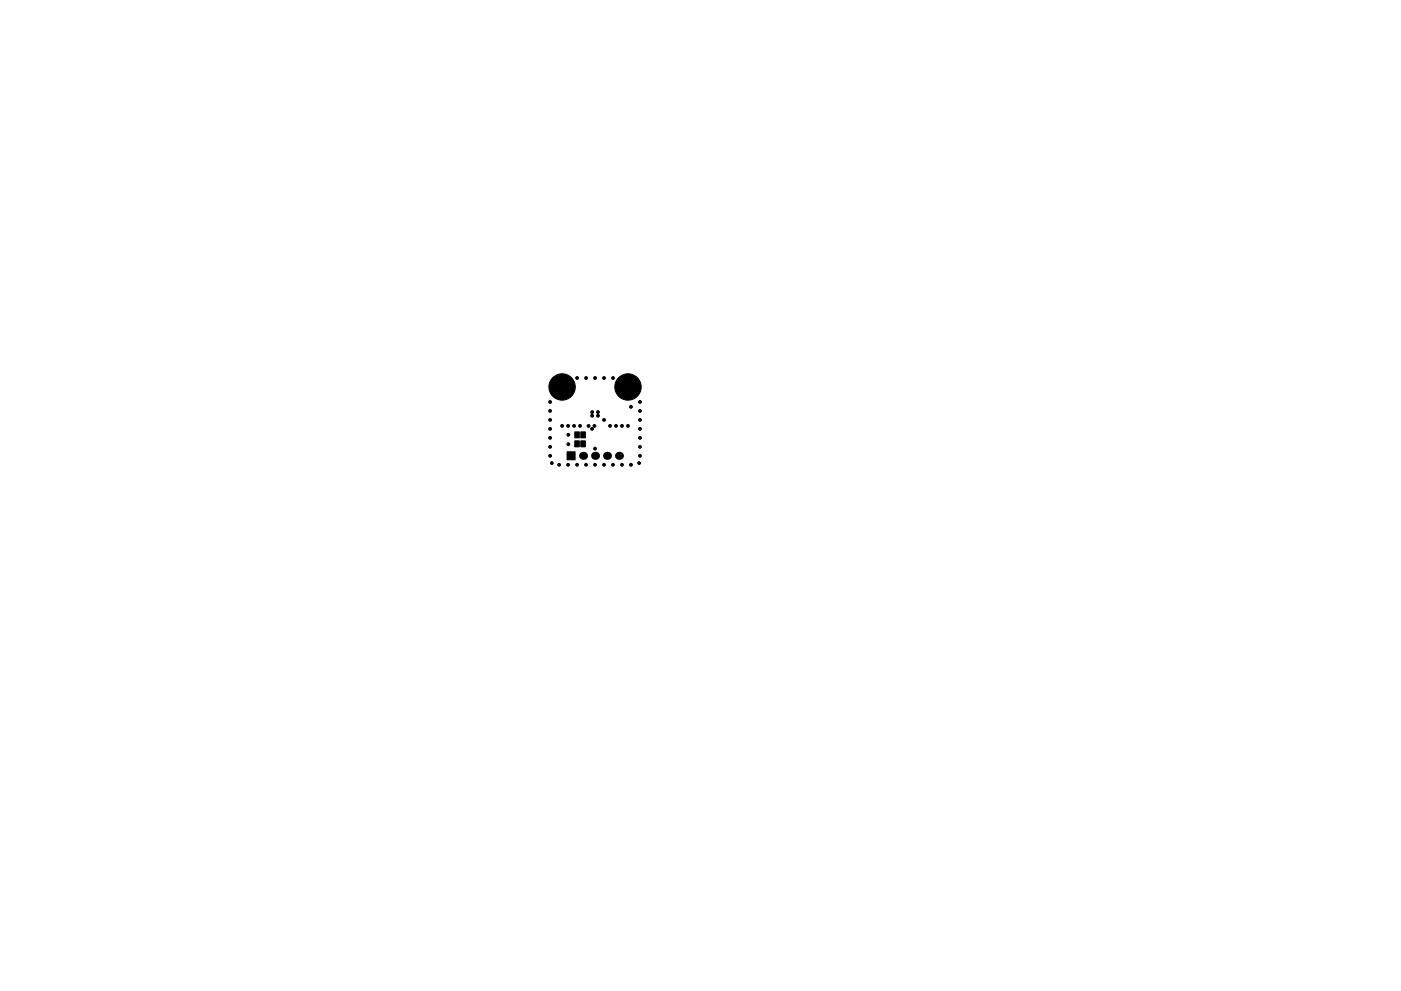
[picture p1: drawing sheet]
<svg xmlns="http://www.w3.org/2000/svg" width="297mm" height="210mm" viewBox="0 0 297 210" stroke-linecap="round" stroke-linejoin="round" font-family="sans-serif">
<g fill="#000" stroke="#000" stroke-width=".21">
<path d="M121.9 93.5h.9v1.3h-.9zM121.9 91.6h.9v1.3h-.9zM120.2 95.9h1.7v1.7h-1.7zM123.1 93.5h1v1.3h-1zM123.1 91.6h1v1.3h-1z"/>
<circle cx="116.6" cy="87.2" r=".3"/>
<circle cx="116.6" cy="96.7" r=".3"/>
<circle cx="116.6" cy="94.8" r=".3"/>
<circle cx="116.6" cy="91" r=".3"/>
<circle cx="116.6" cy="92.9" r=".3"/>
<circle cx="116.6" cy="85.3" r=".3"/>
<circle cx="116.6" cy="89.1" r=".3"/>
<circle cx="117" cy="98.2" r=".3"/>
<circle cx="118.5" cy="98.6" r=".3"/>
<circle cx="119.2" cy="82.1" r="2.8"/>
<circle cx="119.2" cy="90.4" r=".3"/>
<circle cx="120.4" cy="90.4" r=".3"/>
<circle cx="120.4" cy="98.6" r=".3"/>
<circle cx="120.5" cy="94.2" r=".3"/>
<circle cx="120.5" cy="92.2" r=".3"/>
<circle cx="121.7" cy="90.4" r=".3"/>
<circle cx="122.4" cy="98.6" r=".3"/>
<circle cx="122.4" cy="80.2" r=".3"/>
<circle cx="123" cy="90.4" r=".3"/>
<circle cx="124.3" cy="98.6" r=".3"/>
<circle cx="124.3" cy="80.2" r=".3"/>
<circle cx="124.8" cy="90.4" r=".3"/>
<circle cx="125.5" cy="91" r=".3"/>
<circle cx="125.5" cy="88.2" r=".3"/>
<circle cx="125.5" cy="87.4" r=".3"/>
<circle cx="126" cy="90.4" r=".3"/>
<circle cx="126.2" cy="95.2" r=".3"/>
<circle cx="126.2" cy="98.6" r=".3"/>
<circle cx="126.2" cy="80.2" r=".3"/>
<circle cx="126.8" cy="88.2" r=".3"/>
<circle cx="126.8" cy="87.4" r=".3"/>
<circle cx="128.1" cy="98.6" r=".3"/>
<circle cx="128.1" cy="80.2" r=".3"/>
<circle cx="128.1" cy="89.1" r=".3"/>
<circle cx="129.3" cy="90.4" r=".3"/>
<circle cx="130" cy="98.6" r=".3"/>
<circle cx="130" cy="80.2" r=".3"/>
<circle cx="130.6" cy="90.4" r=".3"/>
<circle cx="131.9" cy="98.6" r=".3"/>
<circle cx="131.9" cy="90.4" r=".3"/>
<circle cx="133.1" cy="82.1" r="2.8"/>
<circle cx="133.1" cy="90.4" r=".3"/>
<circle cx="133.8" cy="86.3" r=".3"/>
<circle cx="133.8" cy="98.6" r=".3"/>
<circle cx="135.5" cy="98.2" r=".3"/>
<circle cx="135.7" cy="87.2" r=".3"/>
<circle cx="135.7" cy="96.7" r=".3"/>
<circle cx="135.7" cy="92.9" r=".3"/>
<circle cx="135.7" cy="85.3" r=".3"/>
<circle cx="135.7" cy="89.1" r=".3"/>
<circle cx="135.7" cy="91" r=".3"/>
<circle cx="135.7" cy="94.8" r=".3"/>
</g>
<g fill="#000">
<circle cx="123.6" cy="96.7" r=".85"/>
<circle cx="126.2" cy="96.7" r=".85"/>
<circle cx="128.7" cy="96.7" r=".85"/>
<circle cx="131.2" cy="96.7" r=".85"/>
</g>
</svg>
